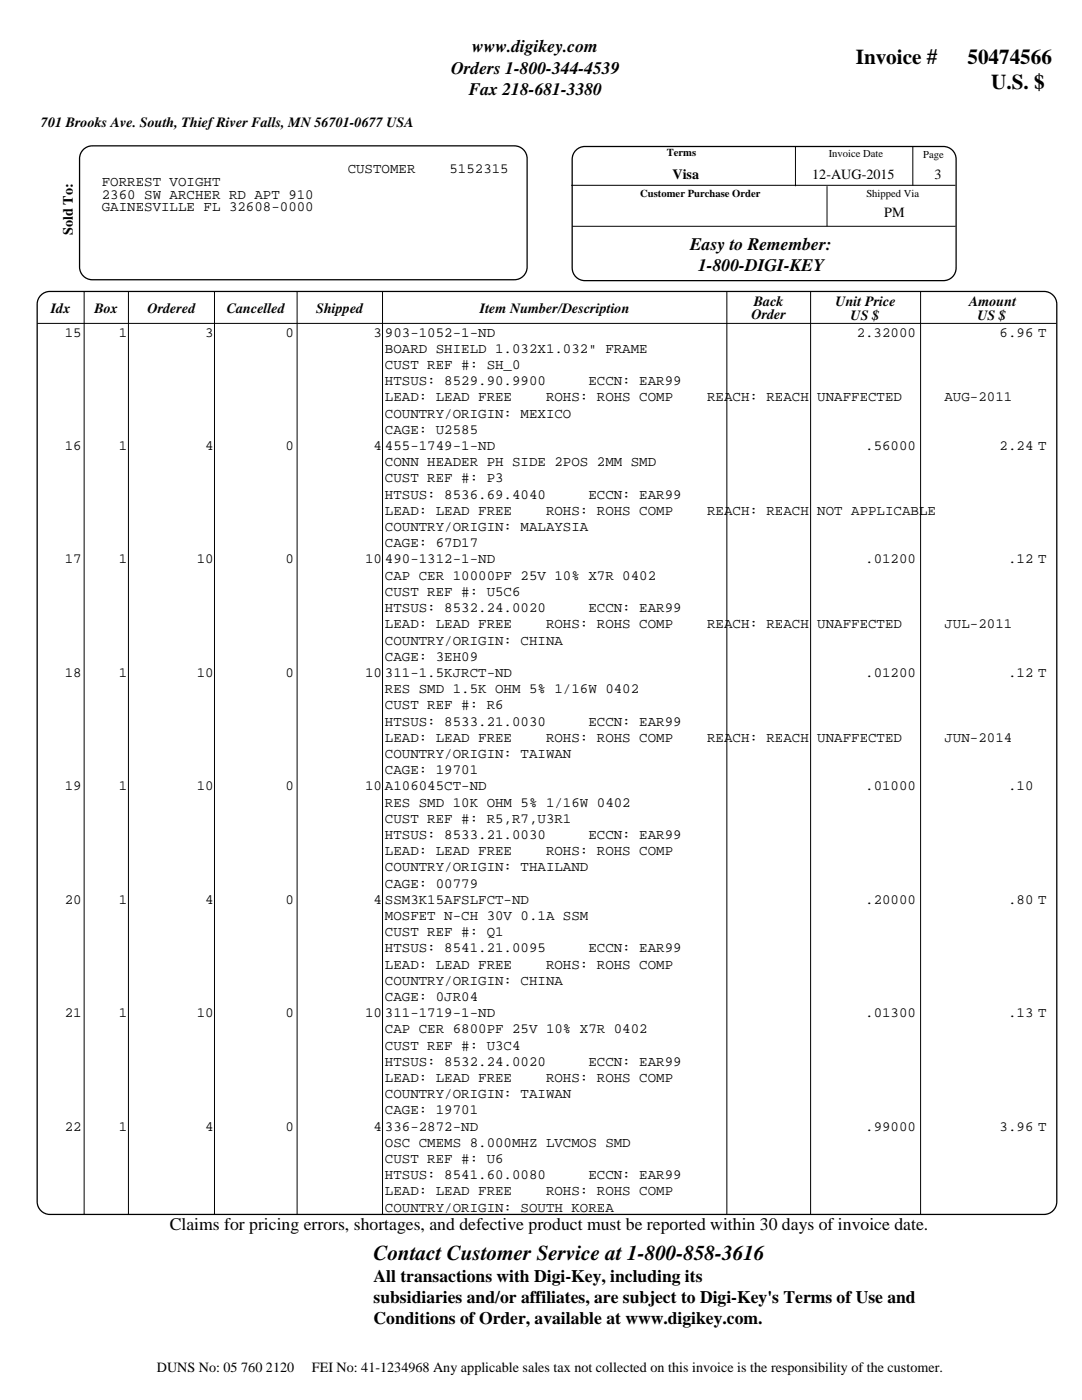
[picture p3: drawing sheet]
<svg xmlns="http://www.w3.org/2000/svg" width="216mm" height="279mm" viewBox="0 0 216 279" stroke-linecap="round" stroke-linejoin="round" font-family="sans-serif">
<defs><g id="words">
<g font-size="4.2">
<text x="170.8" y="12.7">Invoice #</text>
<text x="193" y="12.7">50474566</text>
<text x="197.8" y="17.7">U.S. $</text>
<text x="74.5" y="251.4">Contact Customer Service at 1-800-858-3616</text>
</g>
<g font-size="3.5">
<text x="94.2" y="10.5">www.digikey.com</text>
<text x="90" y="14.7">Orders 1-800-344-4539</text>
<text x="93.5" y="18.9">Fax 218-681-3380</text>
<text x="137.7" y="49.9">Easy to Remember:</text>
<text x="139.3" y="54.1">1-800-DIGI-KEY</text>
<text x="33.9" y="245.6">Claims for pricing errors, shortages, and defective product must be reported within 30 days of invoice date.</text>
<text x="74.5" y="255.8">All transactions with Digi-Key, including its</text>
<text x="74.5" y="260">subsidiaries and/or affiliates, are subject to Digi-Key's Terms of Use and</text>
<text x="74.5" y="264.2">Conditions of Order, available at www.digikey.com.</text>
</g>
<g font-size="2.8">
<text x="8.2" y="25.4">701 Brooks Ave. South, Thief River Falls, MN 56701-0677 USA</text>
<text x="69.4" y="34.5">CUSTOMER</text>
<text x="89.7" y="34.5">5152315</text>
<text x="134.2" y="35.6">Visa</text>
<text x="162.1" y="35.6">12-AUG-2015</text>
<text x="186.4" y="35.6">3</text>
<text x="20.3" y="37.1">FORREST VOIGHT</text>
<text x="20.3" y="39.6">2360 SW ARCHER RD APT 910</text>
<text x="14.6" y="46.9" transform="rotate(-90 14.6 46.9)">Sold To:</text>
<text x="20.3" y="42.2">GAINESVILLE FL 32608-0000</text>
<text x="176.5" y="43.2">PM</text>
<text x="10.1" y="62.4">Idx</text>
<text x="18.8" y="62.4">Box</text>
<text x="29.4" y="62.4">Ordered</text>
<text x="45.2" y="62.4">Cancelled</text>
<text x="63.1" y="62.4">Shipped</text>
<text x="95.8" y="62.4">Item Number/Description</text>
<text x="150" y="63.7">Order</text>
<text x="150.4" y="61.1">Back</text>
<text x="166.7" y="61.1">Unit Price</text>
<text x="169.7" y="63.9">US $</text>
<text x="193.4" y="61.1">Amount</text>
<text x="195" y="63.9">US $</text>
<text x="12.9" y="67.2">15</text>
<text x="23.7" y="67.2">1</text>
<text x="41" y="67.2">3</text>
<text x="56.9" y="67.2">0</text>
<text x="74.5" y="67.2">3</text>
<text x="76.8" y="67.2">903-1052-1-ND</text>
<text x="76.8" y="70.4">BOARD SHIELD 1.032X1.032&quot; FRAME</text>
<text x="170.9" y="67.2">2.32000</text>
<text x="199.5" y="67.2">6.96 T</text>
<text x="76.8" y="73.7">CUST REF #: SH_0</text>
<text x="76.8" y="76.9">HTSUS: 8529.90.9900</text>
<text x="117.4" y="76.9">ECCN: EAR99</text>
<text x="76.8" y="80.1">LEAD: LEAD FREE</text>
<text x="76.8" y="83.4">COUNTRY/ORIGIN: MEXICO</text>
<text x="109" y="80.1">ROHS: ROHS COMP</text>
<text x="141.1" y="80.1">REACH: REACH UNAFFECTED</text>
<text x="188.5" y="80.1">AUG-2011</text>
<text x="12.9" y="89.8">16</text>
<text x="23.7" y="89.8">1</text>
<text x="41" y="89.8">4</text>
<text x="56.9" y="89.8">0</text>
<text x="74.5" y="89.8">4</text>
<text x="76.8" y="86.6">CAGE: U2585</text>
<text x="76.8" y="89.8">455-1749-1-ND</text>
<text x="172.6" y="89.8">.56000</text>
<text x="199.5" y="89.8">2.24 T</text>
<text x="76.8" y="93.1">CONN HEADER PH SIDE 2POS 2MM SMD</text>
<text x="76.8" y="96.3">CUST REF #: P3</text>
<text x="76.8" y="99.5">HTSUS: 8536.69.4040</text>
<text x="117.4" y="99.5">ECCN: EAR99</text>
<text x="76.8" y="102.8">LEAD: LEAD FREE</text>
<text x="76.8" y="106">COUNTRY/ORIGIN: MALAYSIA</text>
<text x="109" y="102.8">ROHS: ROHS COMP</text>
<text x="141.1" y="102.8">REACH: REACH NOT APPLICABLE</text>
<text x="12.9" y="112.4">17</text>
<text x="23.7" y="112.4">1</text>
<text x="39.3" y="112.4">10</text>
<text x="56.9" y="112.4">0</text>
<text x="72.8" y="112.4">10</text>
<text x="76.8" y="109.2">CAGE: 67D17</text>
<text x="76.8" y="112.4">490-1312-1-ND</text>
<text x="172.6" y="112.4">.01200</text>
<text x="201.2" y="112.4">.12 T</text>
<text x="76.8" y="115.7">CAP CER 10000PF 25V 10% X7R 0402</text>
<text x="76.8" y="118.9">CUST REF #: U5C6</text>
<text x="76.8" y="122.1">HTSUS: 8532.24.0020</text>
<text x="76.8" y="125.4">LEAD: LEAD FREE</text>
<text x="109" y="125.4">ROHS: ROHS COMP</text>
<text x="117.4" y="122.1">ECCN: EAR99</text>
<text x="141.1" y="125.4">REACH: REACH UNAFFECTED</text>
<text x="188.5" y="125.4">JUL-2011</text>
<text x="76.8" y="128.6">COUNTRY/ORIGIN: CHINA</text>
<text x="76.8" y="131.9">CAGE: 3EH09</text>
<text x="12.9" y="135.1">18</text>
<text x="23.7" y="135.1">1</text>
<text x="39.3" y="135.1">10</text>
<text x="56.9" y="135.1">0</text>
<text x="72.8" y="135.1">10</text>
<text x="76.8" y="135.1">311-1.5KJRCT-ND</text>
<text x="172.6" y="135.1">.01200</text>
<text x="201.2" y="135.1">.12 T</text>
<text x="76.8" y="138.3">RES SMD 1.5K OHM 5% 1/16W 0402</text>
<text x="76.8" y="141.6">CUST REF #: R6</text>
<text x="76.8" y="144.8">HTSUS: 8533.21.0030</text>
<text x="76.8" y="148">LEAD: LEAD FREE</text>
<text x="109" y="148">ROHS: ROHS COMP</text>
<text x="117.4" y="144.8">ECCN: EAR99</text>
<text x="141.1" y="148">REACH: REACH UNAFFECTED</text>
<text x="188.5" y="148">JUN-2014</text>
<text x="76.8" y="151.3">COUNTRY/ORIGIN: TAIWAN</text>
<text x="76.8" y="154.5">CAGE: 19701</text>
<text x="12.9" y="157.7">19</text>
<text x="23.7" y="157.7">1</text>
<text x="39.3" y="157.7">10</text>
<text x="56.9" y="157.7">0</text>
<text x="72.8" y="157.7">10</text>
<text x="76.8" y="157.7">A106045CT-ND</text>
<text x="76.8" y="161">RES SMD 10K OHM 5% 1/16W 0402</text>
<text x="172.6" y="157.7">.01000</text>
<text x="201.2" y="157.7">.10</text>
<text x="76.8" y="164.2">CUST REF #: R5,R7,U3R1</text>
<text x="76.8" y="167.4">HTSUS: 8533.21.0030</text>
<text x="117.4" y="167.4">ECCN: EAR99</text>
<text x="76.8" y="170.7">LEAD: LEAD FREE</text>
<text x="76.8" y="173.9">COUNTRY/ORIGIN: THAILAND</text>
<text x="109" y="170.7">ROHS: ROHS COMP</text>
<text x="76.8" y="177.1">CAGE: 00779</text>
<text x="12.9" y="180.4">20</text>
<text x="23.7" y="180.4">1</text>
<text x="41" y="180.4">4</text>
<text x="56.9" y="180.4">0</text>
<text x="74.5" y="180.4">4</text>
<text x="76.8" y="180.4">SSM3K15AFSLFCT-ND</text>
<text x="76.8" y="183.6">MOSFET N-CH 30V 0.1A SSM</text>
<text x="172.6" y="180.4">.20000</text>
<text x="201.2" y="180.4">.80 T</text>
<text x="76.8" y="186.8">CUST REF #: Q1</text>
<text x="76.8" y="190.1">HTSUS: 8541.21.0095</text>
<text x="117.4" y="190.1">ECCN: EAR99</text>
<text x="76.8" y="193.3">LEAD: LEAD FREE</text>
<text x="76.8" y="196.5">COUNTRY/ORIGIN: CHINA</text>
<text x="109" y="193.3">ROHS: ROHS COMP</text>
<text x="12.9" y="203">21</text>
<text x="23.7" y="203">1</text>
<text x="39.3" y="203">10</text>
<text x="56.9" y="203">0</text>
<text x="72.8" y="203">10</text>
<text x="76.8" y="199.8">CAGE: 0JR04</text>
<text x="76.8" y="203">311-1719-1-ND</text>
<text x="172.6" y="203">.01300</text>
<text x="201.2" y="203">.13 T</text>
<text x="76.8" y="206.2">CAP CER 6800PF 25V 10% X7R 0402</text>
<text x="76.8" y="209.5">CUST REF #: U3C4</text>
<text x="76.8" y="212.7">HTSUS: 8532.24.0020</text>
<text x="76.8" y="215.9">LEAD: LEAD FREE</text>
<text x="109" y="215.9">ROHS: ROHS COMP</text>
<text x="117.4" y="212.7">ECCN: EAR99</text>
<text x="76.8" y="219.2">COUNTRY/ORIGIN: TAIWAN</text>
<text x="12.9" y="225.6">22</text>
<text x="23.7" y="225.6">1</text>
<text x="41" y="225.6">4</text>
<text x="56.9" y="225.6">0</text>
<text x="74.5" y="225.6">4</text>
<text x="76.8" y="222.4">CAGE: 19701</text>
<text x="76.8" y="225.6">336-2872-ND</text>
<text x="172.6" y="225.6">.99000</text>
<text x="199.5" y="225.6">3.96 T</text>
<text x="76.8" y="228.9">OSC CMEMS 8.000MHZ LVCMOS SMD</text>
<text x="76.8" y="232.1">CUST REF #: U6</text>
<text x="76.8" y="235.3">HTSUS: 8541.60.0080</text>
<text x="76.8" y="238.6">LEAD: LEAD FREE</text>
<text x="109" y="238.6">ROHS: ROHS COMP</text>
<text x="117.4" y="235.3">ECCN: EAR99</text>
<text x="76.8" y="241.8">COUNTRY/ORIGIN: SOUTH KOREA</text>
<text x="31.3" y="273.8">DUNS No: 05 760 2120</text>
<text x="62.2" y="273.8">FEI No: 41-1234968 Any applicable sales tax not collected on this invoice is the responsibility of the customer.</text>
</g>
<g font-size="2.1">
<text x="133" y="31.2">Terms</text>
<text x="165.4" y="31.3">Invoice Date</text>
<text x="184.2" y="31.5">Page</text>
<text x="127.8" y="39.3">Customer Purchase Order</text>
<text x="172.9" y="39.4">Shipped Via</text>
</g>
</g></defs>
<g fill="none" stroke="#000" stroke-width=".2">
<path d="M114 37h76.7M158.7 29.3v7.9M165 37.2v7.9M182.1 29.2v7.9M16.8 58.2v184.2M25.6 58.2v184.2M42.8 58.2v184.2M59.3 58.2v184.2M76.3 58.2v184.2M114.1 45.2h76.6M145 58.2v184.2M161.7 58.2v184.2"/>
<path d="M183.7 58.2v184.2M7.4 64.5h203.4"/>
</g>
<path d="M115.1 29.8l1-.5 .6-.1h71.5a2.53 2.53 0 0 1 2.6 2.6v21.7a2.52 2.52 0 0 1-2.6 2.5h-71.5a2.53 2.53 0 0 1-2.5-2.5v-21.7a2.54 2.54 0 0 1 .9-2zM8.4 58.7l1-.5h.6h198.3a2.55 2.55 0 0 1 2.6 2.5v179.1a2.55 2.55 0 0 1-2.6 2.6h-198.3a2.55 2.55 0 0 1-2.6-2.6v-179.1a2.54 2.54 0 0 1 1-2z" fill="none" stroke="#000" stroke-width=".25"/>
<path d="M16.8 29.7l1-.5 .6-.1h84.2a2.55 2.55 0 0 1 2.6 2.5v21.7a2.55 2.55 0 0 1-2.6 2.5h-84.2a2.55 2.55 0 0 1-2.5-2.5v-21.7a2.54 2.54 0 0 1 .9-1.9z" fill="#fff" stroke="#000" stroke-width=".25"/>
<use href="#words"/>
</svg>
